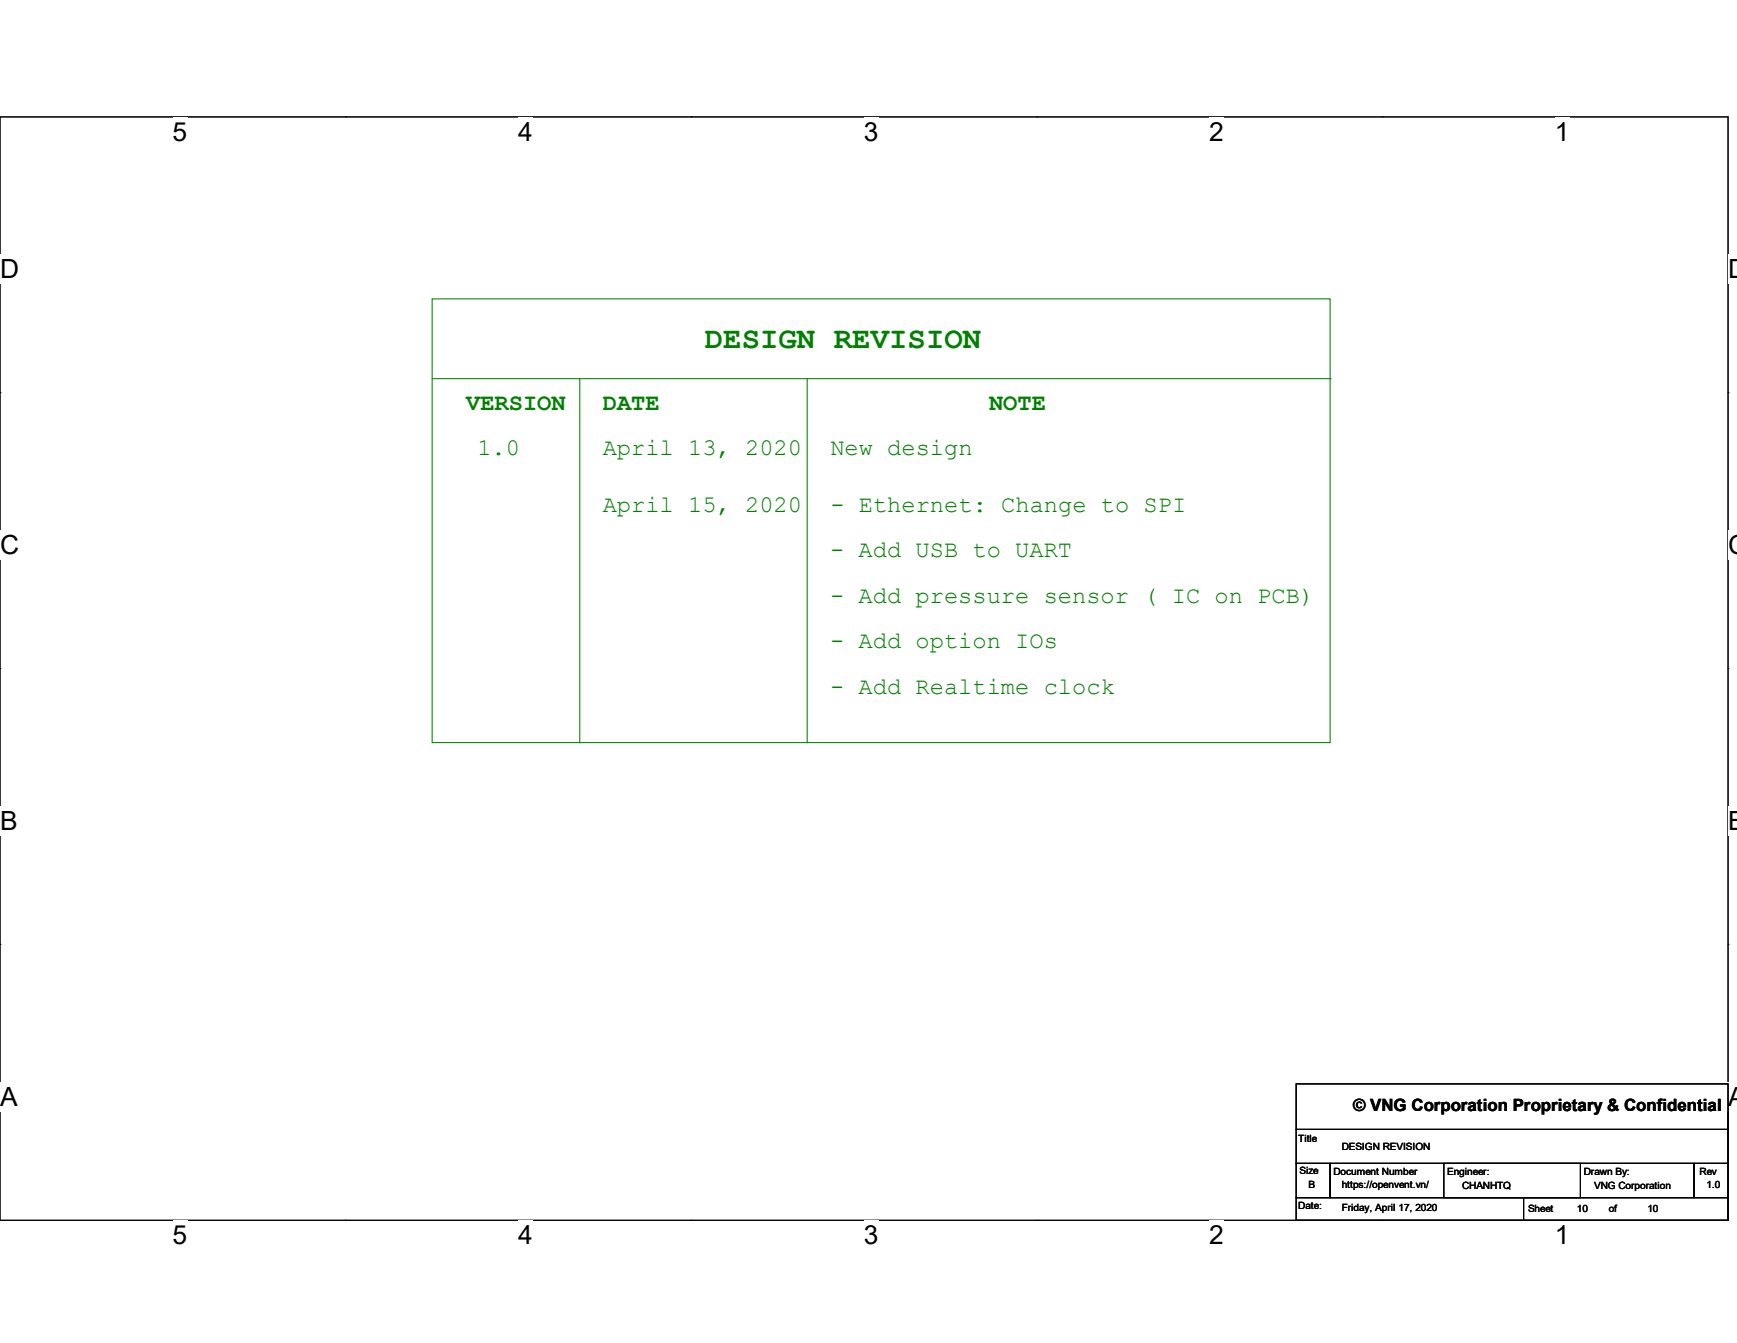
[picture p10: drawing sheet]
<svg xmlns="http://www.w3.org/2000/svg" width="279mm" height="216mm" viewBox="0 0 279 216" stroke-linecap="round" stroke-linejoin="round" font-family="sans-serif">
<defs><g id="words">
<text font-size="4.9" fill="#008000" x="113.4" y="55.9">DESIGN REVISION</text>
<g font-size="4.2">
<text x="27.8" y="22.6">5</text>
<text x="83.4" y="22.6">4</text>
<text x="138.9" y="22.6">3</text>
<text x="194.5" y="22.6">2</text>
<text x="250.1" y="22.6">1</text>
<text x="0" y="44.7">D</text>
<text x="278" y="44.7">D</text>
<text x="0" y="89.1">C</text>
<text x="278" y="89.1">C</text>
<text x="0" y="133.4">B</text>
<text x="278" y="133.4">B</text>
<text x="0" y="177.8">A</text>
<text x="278" y="177.8">A</text>
<text x="27.8" y="200">5</text>
<text x="83.4" y="200">4</text>
<text x="138.9" y="200">3</text>
<text x="194.5" y="200">2</text>
<text x="250.1" y="200">1</text>
</g>
<g font-size="3.8" fill="#008000">
<text x="75" y="65.9">VERSION</text>
<text x="97" y="65.9">DATE</text>
<text x="159.1" y="65.9">NOTE</text>
<text x="76.8" y="73.1">1.0</text>
<text x="96.9" y="73.1">April 13, 2020</text>
<text x="133.6" y="73.1">New design</text>
<text x="96.9" y="82.3">April 15, 2020</text>
<text x="133.6" y="82.3">- Ethernet: Change to SPI</text>
<text x="133.5" y="89.5">- Add USB to UART</text>
<text x="133.5" y="96.9">- Add pressure sensor ( IC on PCB)</text>
<text x="133.5" y="104.2">- Add option IOs</text>
<text x="133.5" y="111.5">- Add Realtime clock</text>
</g>
<text font-size="2.7" x="217.6" y="178.6">© VNG Corporation Proprietary &amp; Confidential</text>
<g font-size="1.6">
<text x="208.8" y="183.6">Title</text>
<text x="215.8" y="184.8">DESIGN REVISION</text>
<text x="209" y="188.7">Size</text>
<text x="210.5" y="191.1">B</text>
<text x="214.5" y="188.9">Document Number</text>
<text x="215.8" y="191.1">https://openvent.vn/</text>
<text x="232.8" y="188.9">Engineer:</text>
<text x="235.2" y="191.2">CHANHTQ</text>
<text x="254.8" y="188.9">Drawn By:</text>
<text x="256.4" y="191.2">VNG Corporation</text>
<text x="273.4" y="188.9">Rev</text>
<text x="274.5" y="191.1">1.0</text>
<text x="208.8" y="194.4">Date:</text>
<text x="215.8" y="194.7">Friday, April 17, 2020</text>
<text x="245.8" y="194.9">Sheet</text>
<text x="253.7" y="194.9">10</text>
<text x="258.8" y="194.9">of</text>
<text x="265" y="194.9">10</text>
</g>
</g></defs>
<path d="M0 18.8h278v177.4h-278z" fill="none" stroke="#000" stroke-width=".17"/>
<g fill="#fff">
<path d="M27.8 18.8h2.3v4.7h-2.3z"/>
<path d="M27.8 196.2h2.3v4.7h-2.3z"/>
</g>
<path d="M55.6 18.8h.1M55.6 196.2h.1" fill="none" stroke="#000" stroke-width=".17"/>
<g fill="#fff">
<path d="M83.4 18.8h2.3v4.7h-2.3z"/>
<path d="M83.4 196.2h2.3v4.7h-2.3z"/>
</g>
<path d="M111.2 18.8h.1M111.2 196.2h.1" fill="none" stroke="#000" stroke-width=".17"/>
<g fill="#fff">
<path d="M138.9 18.8h2.4v4.7h-2.4z"/>
<path d="M138.9 196.2h2.4v4.7h-2.4z"/>
</g>
<path d="M166.8 18.8h.1M166.8 196.2h.1" fill="none" stroke="#000" stroke-width=".17"/>
<g fill="#fff">
<path d="M194.5 18.8h2.4v4.7h-2.4z"/>
<path d="M194.5 196.2h2.4v4.7h-2.4z"/>
</g>
<path d="M222.3 18.8h.1M222.3 196.2h.1" fill="none" stroke="#000" stroke-width=".17"/>
<g fill="#fff">
<path d="M250.1 18.8h2.4v4.7h-2.4z"/>
<path d="M250.1 196.2h2.4v4.7h-2.4z"/>
<path d="M0 40.9h3v4.8h-3z"/>
<path d="M278 40.9h1.4v4.8h-1.4z"/>
<path d="M0 85.3h3v4.7h-3z"/>
<path d="M278 85.3h1.4v4.7h-1.4z"/>
</g>
<path d="M0 63.1h.1M278 63.1h.1" fill="none" stroke="#000" stroke-width=".17"/>
<g fill="#fff">
<path d="M0 129.6h2.8v4.8h-2.8z"/>
<path d="M278 129.6h1.4v4.8h-1.4z"/>
</g>
<path d="M0 107.5h.1M278 107.5h.1" fill="none" stroke="#000" stroke-width=".17"/>
<g fill="#fff">
<path d="M0 173.9h2.8v4.8h-2.8z"/>
<path d="M277.9 173.9h1.5v4.8h-1.5z"/>
</g>
<path d="M0 151.8h.1M278 151.8h.1M208.5 174.2h69.5v7.4h-69.5zM208.5 181.6h69.5v5.4h-69.5zM208.5 187h5.5v5.5h-5.5zM208.5 192.5h36.6v3.7h-36.6zM214 187h58.5v5.5h-58.5zM232.2 187h22v5.5h-22zM245.1 192.5h32.9v3.7h-32.9zM272.5 187h5.5v5.5h-5.5z" fill="none" stroke="#000" stroke-width=".17"/>
<path d="M69.5 48h144.5v71.4h-144.5zM69.5 60.9h144.5M93.3 60.9v58.5M129.8 60.9v58.5M214 60.9h.1M93.3 119.4h.1M129.8 119.4h.1" fill="none" stroke="#008000" stroke-width=".17"/>
<use href="#words"/>
</svg>
